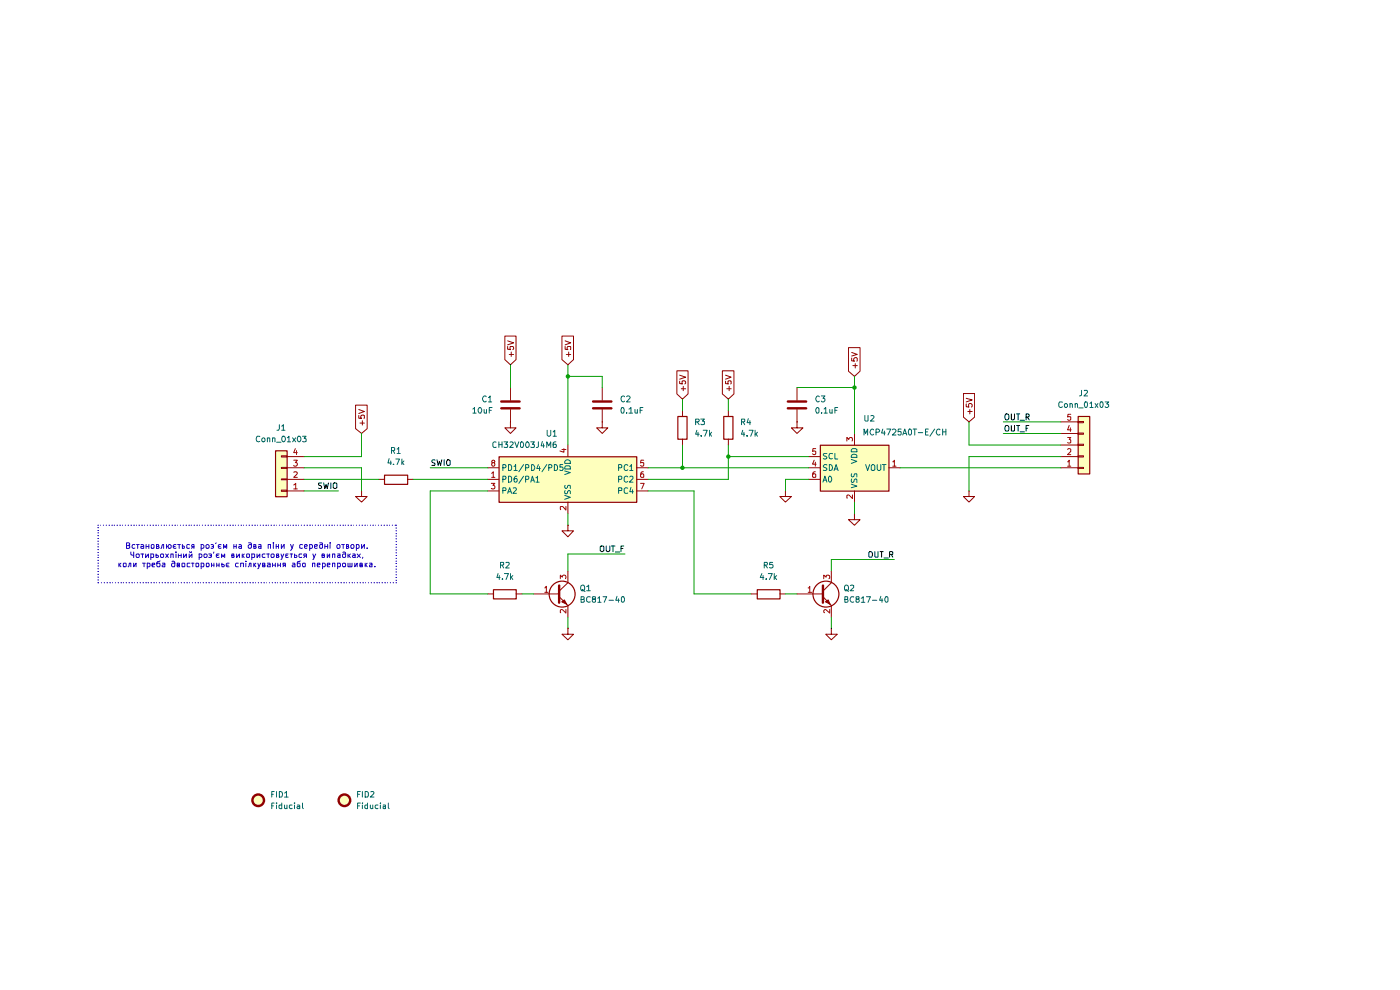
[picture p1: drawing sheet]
<svg xmlns="http://www.w3.org/2000/svg" width="297mm" height="210mm" viewBox="0 0 297 210" stroke-linecap="round" stroke-linejoin="round" font-family="sans-serif">
<g fill="#feffbd">
<path d="M58.4 95.6h2.5v9.7h-2.5z"/>
<path d="M105.8 96.9h29.2v9.6h-29.2z"/>
<path d="M228.7 88.3h2.4v12.2h-2.4z"/>
<path d="M174 94.4h14.5v9.7h-14.5z"/>
<circle cx="54.8" cy="169.8" r="1.23"/>
<circle cx="73.1" cy="169.8" r="1.23"/>
</g>
<path d="M160.7 125.1h4.8v1.9h-4.8z" fill="none" stroke="#8f0000" stroke-width=".25"/>
<path d="M159.3 126h1.3M165.4 126h1.2M174.6 126.6l1.8 1.8M175.2 127.7l.5-.4 .4 .9zM176.4 133.3v1.2h1.2l-1.2 1.2-1.2-1.2h1.2M176.4 133.3h.1M176.4 123.6l-1.8 1.8" fill="none" stroke="#8f0000" stroke-width=".21"/>
<path d="M174.6 124.2v3.6" fill="none" stroke="#8f0000" stroke-width=".51"/>
<path d="M175.2 127.7l.5-.4 .4 .9z" fill="#8f0000"/>
<g fill="none" stroke="#8f0000" stroke-width=".25">
<path d="M58.5 95.6h2.4v9.8h-2.4zM143.8 88.3h2v4.9h-2zM153.5 88.3h2v4.9h-2z"/>
<circle cx="175.2" cy="126" r="2.75"/>
</g>
<g fill="none" stroke="#8f0000" stroke-width=".21">
<path d="M107.1 71.3h2.4v5l-1.2 1.1-1.2-1.1zM107.7 73.5v.6l.6 .1-.1-.6 .6-.1 .2 .2-.2 .5M107.7 72.3l1.3 .4-1.3 .4M108 75.2h1M108.5 74.7v.9M119.2 71.3h2.5v5l-1.2 1.1-1.3-1.1zM119.9 73.5v.6l.6 .1-.2-.2 .1-.4 .6-.1v.7M119.9 72.3l1.2 .4-1.2 .4M120.1 75.2h1M120.6 74.7v.9M143.6 78.7h2.4v4.9l-1.2 1.1-1.2-1.1zM144.2 79.6l1.3 .4-1.3 .4"/>
<path d="M153.2 78.7h2.5v4.9l-1.2 1.1-1.3-1.1zM153.9 79.6l1.2 .4-1.2 .4M59.7 96.7h1.2v.2h-1.2zM59.7 99.1h1.2v.3h-1.2zM60.9 99.2h3.6M60.9 96.9h3.6M75.4 85.9h2.5v5l-1.2 1-1.3-1zM76.1 88.1v.6h.6l-.2-.4 .3-.2h.5l-.1 .6M76.1 86.9l1.2 .4-1.2 .4M76.4 89.7h.9M76.9 89.2v1M108.3 82.2v2.7"/>
<path d="M108.3 86.9v2.6M144.2 80.9v.5h.6l-.1-.5h.7l.1 .4-.2 .1M144.5 82.5h1M144.8 87.1v1.2M144.8 93.1v1.3M144.9 82v.9M153.9 80.9v.5h.6l-.1-.5h.7l-.1 .5M154.2 82.5h.9M154.5 87.1v1.2M154.5 93.1v1.3M154.7 82v.9M169.1 82.2v2.7"/>
<path d="M169.1 86.9v2.6M59.7 101.6h1.2v.2h-1.2zM59.7 104h1.2v.2h-1.2zM60.9 104.1h3.6M60.9 101.7h3.6M166.6 104.1v1.2h1.3l-1.3 1.2-1.2-1.2h1.2M166.6 104.1h.1M118.6 126.6l1.9 1.8M119.2 127.7l.5-.4 .5 .9zM120.5 123.6l-1.9 1.8M169.1 126h5.5M176.4 121.2v2.4"/>
<path d="M176.4 128.4v2.5"/>
</g>
<path d="M62.3 97.6h.8l-.4 .5 .4 .2v.3l-.3 .3h-.3l-.2-.2M62.7 95.2l-.4 .8h.8M62.9 95.6v.8M62.3 102.9l.4-.4v1.2M62.3 100.2l.5-.1 .3 .2-.8 1h.8M62.3 103.7h.8M171.4 124.7h.2l.2-.3v1.2M171.4 125.6h.8M174.7 122.8v-.8l.6 .4v-.3h.6l.1 .5-.2 .2M176 129.3v.7l-.9-.7-.4 .2 .2 .5" fill="none" stroke="#b70000" stroke-width=".21"/>
<path d="M106.3 86.6h3.9M106.3 85.2h3.9M167.1 86.6h3.9M167.1 85.2h3.9M118.6 124.2v3.6" fill="none" stroke="#8f0000" stroke-width=".51"/>
<path d="M127.3 116l.2-.2h.4l.2 .2v.8l-.3 .2-.5-.2zM128.6 115.8v1l.3 .2 .4-.1 .1-.1v-1M129.7 115.8h.8M130 115.8v1.2M130.6 117.1h.9M131.7 116.3h.5M132.3 115.8h-.6v1.2" fill="none" stroke="#0f0f0f" stroke-width=".21"/>
<path d="M119.2 127.7l.5-.4 .5 .9z" fill="#8f0000"/>
<g fill="none" stroke="#8f0000" stroke-width=".25">
<path d="M105.9 96.9h29.2v9.7h-29.2zM174 94.4h14.6v9.8h-14.6zM228.7 88.3h2.5v12.2h-2.5zM81.6 100.8h4.9v1.9h-4.9zM104.7 125.1h4.8v1.9h-4.8z"/>
<circle cx="119.3" cy="126" r="2.75"/>
</g>
<g fill="none" stroke="#8f0000" stroke-width=".21">
<path d="M180 73.7h2.5v5l-1.2 1.1-1.3-1.1zM180.7 75.9v.6l.6 .1-.2-.1v-.4l.3-.2h.3l.2 .1-.1 .6M180.7 74.8l1.2 .4-1.2 .3M180.9 77.6h1M181.4 77.1v1M103.5 99.2h2.3M108.3 89.5v1.3h1.2l-1.2 1.1-1.2-1.1h1.2M108.3 89.5h.1M120.5 94.4v2.5M127.8 89.5v1.3h-1.2l1.2 1.1 1.1-1.1h-1.1M127.8 89.5h.1M127.8 82.2v2.7"/>
<path d="M127.8 86.9v2.6M135 99.2h2.5M169.1 89.5v1.3h1.2l-1.2 1.1-1.2-1.1h1.2M169.1 89.5h.1M171.5 99.2h2.5M171.5 96.9h2.5M181.3 91.9v2.5M188.5 99.2h2.5M204.4 83.5h2.4v5l-1.2 1-1.2-1zM205 85.7v.6l.6 .1-.1-.6 .2-.2h.3l.2 .2v.4l-.1 .2M205 84.5l1.2 .3-1.2 .5M205.3 87.3h.9"/>
<path d="M205.7 86.9v.9M225 99.2h3.7M225 96.9h3.7M225 94.4h3.7M225 91.9h3.7M225 89.5h3.7M228.7 89.4h1.2v.3h-1.2zM228.7 91.9h1.2v.2h-1.2zM228.7 94.2h1.2v.3h-1.2zM228.7 96.7h1.2v.2h-1.2zM228.7 99.1h1.2v.3h-1.2zM76.7 104.1v1.2h-1.3l1.3 1.2 1.2-1.2h-1.2"/>
<path d="M76.7 104.1h.1M80.3 101.7h1.2M86.4 101.7h1.2M103.5 101.7h2.3M103.5 104.1h2.3M120.5 111.4v1.2h-1.3l1.3 1.3 1.2-1.3h-1.2M120.5 111.4h.1M120.5 106.5v2.5M135 101.7h2.5M135 104.1h2.5M171.5 101.7h2.5M181.3 109v1.2h1.2l-1.2 1.2-1.3-1.2h1.3"/>
<path d="M181.3 109h.1M181.3 104.1v2.4M205.6 104.1v1.2h1.2l-1.2 1.2-1.2-1.2h1.2M205.6 104.1h.1M103.5 126h1.1M109.5 126h1.2M113.2 126h5.4M120.5 133.3v1.2h1.2l-1.2 1.2-1.3-1.2h1.3M120.5 133.3h.1M120.5 121.2v2.4M120.5 128.4v2.5"/>
</g>
<g fill="none" stroke="#b70000" stroke-width=".21">
<path d="M104.6 98.1h-.2a.31 .31 0 0 1 .1-.4 .31 .31 0 0 1 .4 .1v.3h-.3l-.3 .3 .1 .4 .2 .1 .4-.3v-.2l-.3-.3M119.2 95.3h.9M119.6 95.2v.7l-.8-.2M136.6 97.6h-.6l-.1 .6 .6-.1 .1 .6-.2 .2h-.3l-.2-.2M172.7 97.6l-.3 .9h.7M173 98v.9M173.1 95.2h-.6l-.1 .6h.7v.5l-.2 .1h-.4l-.1-.1M179.7 93.6v-.8l.4 .4 .2-.4 .5 .1v.7M189.4 98h.2l.1-.4v1.3M189.4 98.9h.7M226.5 98h.1l.2-.4v1.3M226.5 95.3l.1-.1h.4l.2 .1v.5l-.7 .6h.7"/>
<path d="M226.5 92.8h.7l-.4 .4 .4 .2v.5h-.7M226.5 98.9h.7M226.8 90.3l-.3 .9h.7M227.1 90.8v.7M227.2 87.9h-.6l-.1 .6 .6-.1 .1 .6-.2 .2h-.4l-.1-.2M104.2 102.5h.8l-.4 .5 .4 .2-.1 .4h-.7M104.3 100.4l.3-.3v1.2M104.3 101.3h.7M120.1 107.4v.8l-.7-.8-.5 .1 .1 .6M135.9 102.5h.7l-.5 1.2M136.5 100.1l-.4 .1a.94 .94 0 0 0 0 1.1l.5-.1v-.5l-.5-.2-.2 .3M173 100.1l-.5 .1-.1 .9 .1 .2 .6-.1v-.5l-.2-.2-.4 .1-.1 .2"/>
<path d="M180.8 105v.7l-.8-.7-.3 .1v.6M115.6 124.7l.3-.3v1.2M115.6 125.6h.6M118.9 122.8v-.8l.4 .4 .1-.3h.6v.7M120.1 129.3v.7l-.9-.7-.3 .2 .1 .5"/>
</g>
<g fill="none" stroke="#0f0f0f" stroke-width=".21">
<path d="M92.3 97.6h-.6v.4l.5 .2 .1 .3-.1 .2h-.6M92.7 97.5l.3 1.2 .2-.8 .3 .8 .2-1.2M94.2 97.5v1.2M95 97.5l.5 .2v.8l-.2 .2h-.4a.86 .86 0 0 1 .1-1.2zM213.4 87.8a.46 .46 0 0 1 .6 .4v.4a.46 .46 0 0 1-.6 .5 .86 .86 0 0 1 0-1.3zM213.4 90.3a.46 .46 0 0 1 .6 .4l-.1 .7h-.5a.86 .86 0 0 1 0-1.1zM214.5 87.8v1.1l.2 .2h.3l.2-.3v-1M214.5 90.3l.1 1.1h.5l.1-.1v-1M215.6 87.8h.7M215.6 90.3h.7M216 87.8v1.3M216 90.3v1.1"/>
<path d="M216.4 89.2h.9M216.4 91.6h.9M217.7 88.5l.6-.1v-.5l-.6-.1v1.3M217.7 90.8h.3M217.9 88.5l.5 .6M218.3 90.3h-.6v1.1M68.2 102.4h-.6v.6l.6 .1v.3l-.2 .2-.4-.1M68.7 102.4l.2 1.2 .3-.8 .2 .8 .3-1.2M70.2 102.4v1.2M70.7 102.6l.2-.2h.4l.2 .2v.9l-.3 .1-.5-.1zM184.3 117.2l.5-.2a.86 .86 0 0 1 .1 1.2h-.4l-.2-.2zM185.6 117v1l.2 .2 .5-.1v-1.1"/>
<path d="M186.7 117h.7M187 117v1.2M187.5 118.4h1M188.7 117.6h.6l.1-.5-.7-.1v1.2M189.1 117.6l.3 .6"/>
</g>
<g fill="none" stroke="#8f0000" stroke-width=".51">
<path d="M125.8 86.6h3.9M125.8 85.2h3.9"/>
<circle cx="54.8" cy="169.8" r="1.23"/>
<circle cx="73.1" cy="169.8" r="1.23"/>
</g>
<g fill="none" stroke="#006665" stroke-width=".21">
<path d="M106.7 99.2l.6-.1v-.5l-.6-.1v1.3M107.9 98.5l.5 .1 .1 .3v.6l-.3 .3h-.3zM109 99l.4-.5v1.3M109 99.8h.7M111.1 98.5l-1 1.6M111.5 99.2l.7-.1v-.4l-.2-.2h-.5v1.3M112.8 98.5a.64 .64 0 0 1 .7 .7 .64 .64 0 0 1-.7 .6zM114.2 98.5l-.3 .9h.7M114.5 99v.8M116 98.5l-1 1.6M116.4 99.2l.6-.1v-.5l-.6-.1v1.3M117.6 98.5a.52 .52 0 0 1 .7 .4v.6a.52 .52 0 0 1-.7 .3z"/>
<path d="M119.4 98.5h-.6v.6h.4l.3 .2-.1 .4-.4 .1-.2-.2M119.8 99.9l1.2 .3-1.2 .5M119.9 99l.2-.2h.6l.3 .2v.5h-1.2zM119.9 97.8a.72 .72 0 0 1 1.1 0v.5h-1.2zM131.2 99.2l.7-.1v-.4l-.2-.2h-.5v1.3M133.2 98.7l-.1-.1a.42 .42 0 0 0-.7 .3v.6l.2 .2 .3 .1 .3-.2M133.6 99l.3-.5v1.3M133.6 99.8h.7M175.4 98.6l-.5-.1-.2 .3 .1 .3 .6 .4-.2 .3-.5-.1M175.4 96.2h-.6l-.1 .1 .2 .5h.3l.2 .2-.1 .3h-.6M175.9 98.5a.64 .64 0 0 1 .7 .7 .64 .64 0 0 1-.7 .6zM176.6 96.3l-.5-.1a.61 .61 0 0 0-.3 .8 .61 .61 0 0 0 .8 .3"/>
<path d="M177 99.8l.4-1.3 .4 1.3M177 99.5h.6M177.1 96.2v1.2h.6M180.6 97.4l1.2 .5-1.2 .4M180.7 95.3l.1-.1h.7l.3 .1v.5h-1.2zM180.8 96.4h.8l.2 .2v.4h-1.2zM183.6 98.5l.5 1.3 .4-1.3M185.1 98.5h.2l.3 .3v.8l-.3 .2-.5-.2v-.8zM186.1 98.5v1.1l.2 .2h.3l.3-.2v-1.1M187.2 98.5h.8M187.5 98.5v1.3M106.7 101.7l.6-.1v-.5l-.6-.1v1.3"/>
<path d="M106.7 104.1h.6v-.6h-.6v1.1M107.7 104.6l.4-1.1 .4 1.1M107.8 104.3h.6M107.9 101l.5 .1 .1 .2v.6l-.3 .4h-.3zM108.9 103.5h.4l.3 .3-.8 .8h.8M109.6 101h-.2a.93 .93 0 0 0-.3 1.2h.5l.1-.5-.1-.2h-.5l-.1 .2M111.1 101l-1 1.5M111.5 101.7h.5l.2-.2v-.3l-.2-.2h-.5v1.3M112.6 102.3l.3-1.3 .5 1.3M112.7 101.9h.6M113.7 101.3h.2l.1-.3v1.3M113.7 102.3h.7"/>
<path d="M119.8 105.1l1.2 .4-1.2 .4M119.9 104.1v.6h.3l.4-.6 .4 .1v.5M119.9 103l-.1 .4 .3 .2 .3-.2 .2-.4h.3l.1 .6M131.2 101.7h.5l.2-.2v-.3l-.2-.2h-.5v1.3M131.2 104.1h.6l.1-.6h-.7v1.1M133.2 101.2l-.4-.2-.4 .3v.6l.2 .3 .3 .1 .3-.2M133.2 103.5h-.1a.45 .45 0 0 0-.7 .2v.7l.2 .2h.6M133.6 101.2l.2-.2h.3l.2 .2v.3l-.8 .8h.8M133.9 103.4l-.3 .9h.8M134.2 103.9v.7M174.6 102.3l.4-1.3 .4 1.3M174.7 101.9h.6"/>
<path d="M176 101a.68 .68 0 0 1 .5 .6 .68 .68 0 0 1-.5 .7l-.2-.3v-.7zM180.6 102.7l1.2 .4-1.2 .4M180.7 101.6v.7l.2 .1 .3-.3v-.2l.4-.3 .2 .2v.6M180.7 100.5l-.1 .4 .2 .3 .3-.1 .3-.6h.3l.1 .7"/>
</g>
<g fill="none" stroke="#009b00" stroke-width=".21">
<path d="M108.3 77.4v4.8M120.5 77.4v17M120.5 79.8h7.3v2.4M181.3 79.8v12.1M64.5 99.2h12.2v4.9M76.7 91.9v5h-12.2M91.3 99.2h12.2M137.5 99.2h34M144.8 84.7v2.4M144.8 94.4v4.8M154.5 94.4v7.3h-17M154.5 84.7v2.4"/>
<path d="M154.5 96.9h17M169.1 82.2h12.2M191 99.2h34M205.6 89.5v4.9h19.4M212.8 89.5h12.2M212.8 91.9h12.2M225 96.9h-19.4v7.2M64.5 104.1h7.3M64.5 101.7h15.8M87.6 101.7h15.9M103.5 104.1h-12.2v21.9h12.2M120.5 109v2.4"/>
<path d="M132.6 117.5h-12.1v3.7M137.5 104.1h9.7v21.9h12.1M171.5 101.7h-4.9v2.4M181.3 106.5v2.5M189.7 118.7h-13.3v2.5M110.7 126h2.5M120.5 130.9v2.4M166.6 126h2.5M176.4 130.9v2.4"/>
</g>
<g fill="none" stroke="#1800c7" stroke-width=".21">
<path d="M20.7 111.4h.1M20.7 119.5h.1M20.7 118.9h.1M20.7 118.3h.1M20.7 117.8h.1M20.7 117.2h.1M20.7 116.6h.1M20.7 116h.1M20.7 115.4h.1M20.7 114.8h.1M20.7 114.2h.1M20.7 113.6h.1"/>
<path d="M20.7 113h.1M20.7 112.5h.1M20.7 111.9h.1M21.3 111.4h.1M21.9 111.4h.1M22.5 111.4h.1M23.1 111.4h.1M23.7 111.4h.1M24.2 111.4h.1M24.8 111.4h.1M25.2 119.5v.7M25.3 119.8l.4 .4"/>
<path d="M25.4 111.4h.1M25.7 119.5l-.5 .4M26 111.4h.1M26.2 119.5h.6l-.1 .7-.5-.1zM26.6 111.4h.1M26.8 115.7h.5l.2-.4-.2-.2h-.5v1.2h.5l.2-.1v-.4l-.2-.1M27.2 111.4h.1M27.8 111.4h.1M27.8 117.1v.6l.6 .1M28.4 111.4h.1M28.4 119.5v.7l.5-.7v.7M28.4 117.1v1.2"/>
<path d="M28.6 115.6h-.5l-.1 .5a.36 .36 0 0 0 .6 .1M28.9 117.7l.1-.2h.5v.7h-.5zM29 111.4h.1M29 115.5h.5M29.2 115.5v.8M29.5 111.4h.1M29.9 115.6h.5l.1 .7M29.9 117.5h.6M30.1 111.4h.1M30.2 117.5v.8M30.2 119.5h.6M30.5 115.8l-.6 .1v.3h.6"/>
<path d="M30.6 119.5v.7M30.6 111.4h.1M30.9 117.5v.8l.6-.8v.8M31 115.9h.6M31 115.5v.8M31.2 111.4h.1M31.6 115.5v.8M31.8 111.4h.1M32 118.2h.6l-.1-.7h-.5v1.2M32.1 115.7l.2-.2 .4 .2v.5h-.6zM32.3 119.9l.5-.2v-.2h-.5v.1v.6h.5M32.4 111.4h.1"/>
<path d="M33 111.4h.1M33.1 117.5v.8h.3l.2-.2-.2-.3h-.3M33.2 115.9h.4l.1-.2-.2-.2h-.3v.8h.4l.2-.2-.3-.2M33.6 111.4h.1M33.9 119l-.6 .3v.8l.1 .1h.5v-.7h-.6M34 117.7l.2-.2h.4v.7h-.5zM34.1 116.3l.2-.1 .2-.7h.2v.8M34.2 111.4h.1M34.5 119.5h.5v.7h-.5l-.1-.2 .6-.3M34.8 111.4h.1M35.1 117.5l.6 .8M35.3 111.4h.1"/>
<path d="M35.3 115.9h.3M35.3 115.5v.8M35.6 115.7l.5-.2 .2 .2-.1 .5h-.5zM35.7 117.5l-.6 .8M35.9 111.4h.1M36.2 118.3v-.8h.5v.8M36.5 111.4h.1M36.5 119.1l.3-.1 .3 .3-.1 .9h-.4l-.2-.1v-.5l.2-.1h.5M36.7 115.9h.5M37.1 111.4h.1M37.3 115.6l-.3-.1-.3 .2 .1 .5h.5M37.3 117.1v.1"/>
<path d="M37.3 117.5v.8M37.6 119.9l.4-.1v-.3h-.4v.7h.5v-.3h-.3M37.7 111.4h.1M37.7 115.5h.6M37.8 117.9h.6M37.8 117.5v.8M38 115.5v.8M38.3 111.4h.1M38.4 117.5v.8M38.6 119.5h.6l-.1 .7-.5-.1zM38.7 115.5v.8l.4-.1v-.3l-.4-.1M38.9 111.4h.1"/>
<path d="M38.9 117.5v.8l.6-.8v.8M39.5 111.4h.1M40 111.4h.1M40.1 117.5v.8l.6-.8v.8M40.2 115.6l-.4-.1-.2 .2v.5h.6M40.2 117l.1 .2h.3v-.2M40.3 119.5h-.6v.6l.6 .1M40.6 111.4h.1M40.6 119.5h.5M40.9 116l-.3 .3M40.9 119.5v.7M41.1 111.4h.1"/>
<path d="M41.1 116h-.3l-.2-.2 .2-.3h.3v.8M41.6 119.5h.5v.7l-.5-.1zM41.7 111.4h.1M42.2 118.2h.6v-.5l-.1-.2h-.5v1.2M42.3 111.4h.1M42.7 115.6l.3-.1 .3 .2-.1 .5h-.5M42.7 115.5v1.3M42.9 111.4h.1M43.3 117.5h.5l.1 .2v.5h-.6zM43.5 111.4h.1M43.7 115.7l.4-.2 .3 .2-.1 .5h-.5zM43.8 119.5h.5v.7l-.5-.1z"/>
<path d="M44.1 111.4h.1M44.3 117.5h.5l.1 .2-.3 .2 .3 .1-.1 .2h-.5M44.5 117.9h.1M44.7 111.4h.1M44.8 115.6l.3-.1 .2 .2-.2 .2 .2 .3-.2 .1-.3-.1M44.9 119.9h.5M44.9 119.5v.7M45 115.9h.1M45.3 111.4h.1M45.4 117.1l-.1 .2M45.4 119.5v.7M45.8 111.4h.1"/>
<path d="M45.9 115.1l-.2 .2M45.9 117.9h.4M46 119.9h.5M46 119.5v.7M46.3 115.9h.4M46.4 111.4h.1M46.5 117.5h-.5l-.1 .5a.36 .36 0 0 0 .6 .2M46.5 119.5v.7M46.9 115.6h-.5l-.1 .5a.36 .36 0 0 0 .6 .1M47 111.4h.1M47 118.3v-.8l.3 .6 .4-.6v.8M47.1 119.5v.7h.4l.1-.3-.2-.2h-.3"/>
<path d="M47.4 116.3v-.8l.3 .7 .4-.7v.8M47.6 111.4h.1M48 119.9h.4M48.2 111.4h.1M48.6 119.5h-.4l-.2 .1v.5l.2 .1h.4M48.8 111.4h.1M49.2 117.9h.4v-.4h-.4v.8h.3l.2-.3-.3-.1M49.4 111.4h.1M49.6 115.9h.5M49.6 115.5v.8M50 111.4h.1M50.1 115.5v.8"/>
<path d="M50.2 117.5v.8l.6-.8v.8M50.5 111.4h.1M50.5 119.5h-.4l-.1 .1v.5l.1 .1h.4M50.7 115.6h.4l.1 .7M51.1 111.4h.1M51.2 115.8l-.5 .1-.1 .2 .2 .2 .4-.1M51.4 117.5v.8M51.5 117.9l.3 .4M51.6 111.4h.1M51.8 117.5l-.4 .4M52.2 119v.1M52.2 119.5v.7"/>
<path d="M52.2 111.4h.1M52.3 117.6l.5-.1 .1 .7h-.6zM52.7 115.1h.5l.1 .2v.9h-.6v-.5l.2-.2 .4 .2M52.8 111.4h.1M53.4 111.4h.1M53.4 118.2h.6l-.1-.7h-.5v1.2M53.8 115.9h.5v-.3l-.5-.1v.8h.4l.2-.2-.3-.2M53.8 119.5v.7M53.9 119.8l.4 .4M54 111.4h.1M54.3 119.5l-.5 .4M54.5 117.5v.8l.6-.8v.8"/>
<path d="M54.6 111.4h.1M54.7 119.5l.2 .7M54.9 115.6h.5v.7M55.2 111.4h.1M55.3 119.5l-.4 1.1h-.2M55.4 115.8l-.5 .1v.3h.5M55.7 119.9l.4-.1v-.3h-.4v.7h.5v-.3h-.2M55.8 111.4h.1M56.2 117.5h-.4l-.2 .2 .1 .5h.5M56.4 111.4h.1M56.6 117.5h.5M56.7 119.5h.5l.1 .1v.6h-.6v-.3l.6-.2"/>
<path d="M56.9 111.4h.1M56.9 116.3v-.8h.5v.8M56.9 117.5v.8M57.5 111.4h.1M57.5 117.7l.2-.2h.3l.2 .2-.1 .5h-.5zM57.8 119.9h.6M57.8 119.5v.7M58 115.1v.1M58 115.5v.8M58.1 111.4h.1M58.4 119.5v.7M58.6 115.9h.5"/>
<path d="M58.6 115.5v.8M58.7 111.4h.1M58.7 117.9h.4v-.4h-.4v.8h.3l.2-.3-.3-.1M58.9 119.9h.6M58.9 119.5v.7M59.1 115.5v.8M59.3 111.4h.1M59.5 119.5v.7M59.6 117.5l.3 .8M59.7 115.5v.8l.6-.8v.8M59.9 111.4h.1M60.2 117.5l-.4 1.1-.2 .1"/>
<path d="M60.3 119.9l-.3 .3M60.4 111.4h.1M60.5 119.9h-.5v-.4h.5v.7M60.6 117.9h.4M61 111.4h.1M61.1 117.5l-.5 .1v.6h.5M61.5 117.5h.6M61.6 111.4h.1M61.6 115.5l.4 .8M61.8 117.5v.8M62.1 119.5h.4l.1 .1v.6h-.5l-.1-.2 .6-.3M62.1 111.4h.1"/>
<path d="M62.2 115.5l-.2 .8-.4 .5M62.5 117.5v.8h.3l.2-.2-.2-.3h-.3M62.7 111.4h.1M63.3 111.4h.1M63.7 119l-.6 .3 .1 .9h.4l.1-.7h-.6M63.9 111.4h.1M64 117.5h-.5l-.1 .2 .1 .5h.5M64.2 115.6l-.4-.1-.2 .2v.5h.6M64.3 119.5h.5l-.1 .7h-.4zM64.5 111.4h.1M64.6 115.9l.6-.1-.2-.3-.3 .1-.1 .6 .2 .1 .3-.1M64.8 117.9l-.4 .4"/>
<path d="M65 117.9h-.4l-.2-.1 .1-.3h.5v.8M65.1 111.4h.1M65.7 111.4h.1M65.7 115.6l.3-.1 .3 .2-.1 .5h-.5M65.7 115.5v1.3M66.3 111.4h.1M66.4 117.5l.2 .8M66.7 115.9l.6-.1v-.2l-.4-.1-.2 .2v.5l.2 .1 .4-.1M66.9 111.4h.1M67 117.5l-.5 1.1-.1 .1M67.3 119.9l.6-.2-.1-.2h-.4l-.1 .1 .1 .6h.4M67.5 111.4h.1"/>
<path d="M67.8 115.1l.6 .1v1h-.6v-.5l.2-.2 .4 .2M68 111.4h.1M68.3 117.9h.4v-.4h-.4v.8l.5-.1v-.3h-.1M68.6 111.4h.1M68.9 115.9h.6M68.9 115.5v.8M69.2 111.4h.1M69.4 117.5v.8l.5-.8v.8M69.4 119.9l.6-.2-.1-.2h-.4l-.1 .1 .1 .6h.4M69.5 115.5v.8M69.8 111.4h.1M70 115.1v.1"/>
<path d="M70 115.5v.8M70.4 111.4h.1M70.5 118.3v-.8h.5v.8M70.9 111.4h.1M71.5 115.7l.2-.2 .3 .1v.6h-.5zM71.5 111.4h.1M71.6 117.5h.5v.8M72.1 111.4h.1M72.1 117.8l-.5 .1v.3h.5M72.5 115.5h.6M72.6 119.6l.2-.1h.4v.7h-.4l-.2-.1zM72.7 111.4h.1"/>
<path d="M72.7 117.2a.36 .36 0 0 1 .6 .1l-.1 .9h-.5l-.1-.5 .2-.2 .5 .1M72.8 115.5v.8M73.2 111.4h.1M73.5 115.9h.4v-.3l-.4-.1v.8h.3l.2-.2-.3-.2M73.8 111.4h.1M73.8 119.5v.7h.9v-.7M73.8 117.5v.8M74 117.9l.3 .4M74.2 119.5v.7M74.3 117.5l-.5 .4M74.4 111.4h.1M74.4 115.7l.3-.2 .3 .1v.6h-.5z"/>
<path d="M74.8 117.5h.5l.1 .8M75 111.4h.1M75.3 119.5v.7l.5-.7v.7M75.4 117.8l-.6 .1v.1l.1 .3 .5-.1M75.6 111.4h.1M75.6 115.6l.3-.1 .3 .2-.1 .5h-.5M75.6 115.5v1.3M75.8 117.5l.7 .8M76.2 111.4h.1M76.4 119.9h.3l.2-.3-.1-.1h-.4v.7h.5v-.3h-.2M76.5 117.5l-.7 .8M76.7 115.5v.8l.6-.8v.8"/>
<path d="M76.8 111.4h.1M77 118.2l-.1 .2M77.4 111.4h.1M77.5 119.5v.7M77.6 119.8l.3 .4M77.9 116.2v.1M77.9 119.5l-.4 .4M78 111.4h.1M78.4 119.5h.5v.7h-.5v-.3l.5-.2M78.6 111.4h.1M79.1 111.4h.1M79.7 111.4h.1"/>
<path d="M80.3 111.4h.1M80.9 111.4h.1M81.4 111.4h.1M82 111.4h.1M82.6 111.4h.1M83.2 111.4h.1M83.8 111.4h.1M84 111.4h.1M84 112h.1M84 112.6h.1M84 113.2h.1M84 113.7h.1"/>
<path d="M84 114.3h.1M84 114.9h.1M84 115.5h.1M84 116.1h.1M84 116.7h.1M84 117.3h.1M84 117.9h.1M84 118.4h.1M84 119h.1M84 119.5h.1M20.7 123.6h.1M20.7 123h.1"/>
<path d="M20.7 122.4h.1M20.7 121.8h.1M20.7 121.2h.1M20.7 120.6h.1M20.7 120.1h.1M20.9 123.6h.1M21.5 123.6h.1M22.1 123.6h.1M22.7 123.6h.1M23.3 123.6h.1M23.9 123.6h.1M24.5 123.6h.1"/>
<path d="M25.1 123.6h.1M25.7 123.6h.1M26.2 123.6h.1M26.8 123.6h.1M27.2 120.2l.1-.1 .1-.6h.4v.7M27.3 123.6h.1M27.9 123.6h.1M28.5 123.6h.1M29.1 123.6h.1M29.7 123.6h.1M30.3 123.6h.1M30.9 123.6h.1"/>
<path d="M31.2 120.2h.5l.1-.1v-.5l-.1-.1h-.5v1.1M31.4 123.6h.1M32 123.6h.1M32.6 123.6h.1M33.2 123.6h.1M33.8 123.6h.1M34.4 123.6h.1M35 123.6h.1M35.6 123.6h.1M36.1 123.6h.1M36.7 123.6h.1M37.3 123.6h.1"/>
<path d="M37.8 123.6h.1M38.4 123.6h.1M39 123.6h.1M39.6 123.6h.1M40.2 123.6h.1M40.8 123.6h.1M41.4 123.6h.1M42 123.6h.1M42.5 123.6h.1M42.7 120.2h.5v-.7h-.5v1.1M43.1 123.6h.1M43.7 123.6h.1"/>
<path d="M44.3 123.6h.1M44.9 123.6h.1M45.5 123.6h.1M46.1 123.6h.1M46.6 123.6h.1M47.2 123.6h.1M47.7 123.6h.1M48.3 123.6h.1M48.9 123.6h.1M49.5 123.6h.1M50.1 123.6h.1M50.7 123.6h.1"/>
<path d="M51.1 120.2v-.7h.5v.7M51.3 123.6h.1M51.9 123.6h.1M52.5 123.6h.1M52.7 120.2l.1-.1 .1-.6h.4v.7M53 123.6h.1M53.6 123.6h.1M54.2 123.6h.1M54.8 123.6h.1M55.4 123.6h.1M56 123.6h.1M56.6 123.6h.1"/>
<path d="M57.1 123.6h.1M57.7 123.6h.1M58.3 123.6h.1M58.8 123.6h.1M59.4 123.6h.1M60 123.6h.1M60.6 123.6h.1M61.2 123.6h.1M61.8 123.6h.1M62.4 123.6h.1M63 123.6h.1M63.6 123.6h.1"/>
<path d="M64.1 123.6h.1M64.7 123.6h.1M65.3 123.6h.1M65.9 123.6h.1M66.3 120.2v-.7h.5v.7M66.5 123.6h.1M67.1 123.6h.1M67.6 123.6h.1M68.2 123.6h.1M68.4 120.2h.4l.2-.1v-.5l-.2-.1h-.4v1.1M68.8 123.6h.1M69.4 123.6h.1"/>
<path d="M69.9 123.6h.1M70.5 123.6h.1M70.5 120.2v-.7h.5v.7M71.1 123.6h.1M71.6 120.2h.5v-.7h-.5v1.1M71.7 123.6h.1M72.3 123.6h.1M72.9 123.6h.1M73.5 123.6h.1M74.1 123.6h.1M74.7 123.6h.1M75.2 123.6h.1"/>
<path d="M75.8 123.6h.1M76.4 123.6h.1M77 123.6h.1M77.6 123.6h.1M78.1 123.6h.1M78.7 123.6h.1M79.3 123.6h.1M79.5 120.1v.1M79.9 123.6h.1M80.4 123.6h.1M81 123.6h.1M81.6 123.6h.1"/>
<path d="M82.2 123.6h.1M82.8 123.6h.1M83.4 123.6h.1M84 120.1h.1M84 120.7h.1M84 121.3h.1M84 121.9h.1M84 122.5h.1M84 123.1h.1M84 123.6h.1"/>
</g>
<g fill="#009b00">
<circle cx="144.8" cy="99.2" r=".47"/>
<circle cx="154.5" cy="96.9" r=".47"/>
<circle cx="120.5" cy="79.8" r=".47"/>
<circle cx="181.3" cy="82.2" r=".47"/>
</g>
<g fill="none" stroke="#006665" stroke-width=".21">
<path d="M55.1 92.6l-.5-.1a.61 .61 0 0 0-.3 .8 .61 .61 0 0 0 .8 .3M55.5 93.1l.3-.2 .3 .1v.6h-.5zM56.7 93l.2-.1 .3 .1v.7M56.7 92.9v.8M57.8 93l.2-.1 .3 .1v.7M57.8 92.9v.8M58.7 93.8h.9M59.3 90.1v.8l-.2 .4h-.3M59.8 90.4l.3-.3v1.2M59.8 91.3h.6M59.9 92.5h.2a.62 .62 0 0 1 .5 .6 .62 .62 0 0 1-.5 .6 .84 .84 0 0 1-.2-1.2zM61 92.9l.3-.4v1.2"/>
<path d="M61 93.7h.6M62.1 92.9l.6 .8M62.7 92.9l-.6 .8M63.2 92.5h.2a.62 .62 0 0 1 .5 .6 .62 .62 0 0 1-.5 .6 .84 .84 0 0 1-.2-1.2zM64.2 92.5h.7l-.4 .5 .4 .1v.5h-.7M82.5 97.3l-.2 .9h.8M82.9 97.8v.7M83.1 95.6l.6-.1v-.4l-.1-.2h-.5v1.3M83.4 95.6l.3 .6M83.5 98.5h.1M84 97.4h.7l-.5 1.1M84.2 95.2l.4-.3v1.3"/>
<path d="M84.2 96.2h.7M85.3 97.4v1.1M85.3 98.1l.4 .4M85.7 97.8l-.4 .4M100.3 86.8l.4-.4v1.2M100.3 87.6h.7M101.6 86.5l.3-.1a.77 .77 0 0 1 .1 1.2h-.3a.78 .78 0 0 1-.1-1.1zM102.7 86.9l.1 .7 .4-.1M103.1 84.2l-.1-.2a.64 .64 0 0 0-.6 .6 .64 .64 0 0 0 .6 .7l.1-.2M103.2 86.9v.7M103.6 84.3l.4-.3v1.3M103.6 85.3h.7"/>
<path d="M103.8 87h.4M104.4 86.4h-.6v1.2M105.2 93.8a.45 .45 0 0 0-.6 .2v.7l.1 .2 .5-.1M105.8 93.7v1.2M105.8 94.3h.7M106.5 93.7v1.2M106.9 93.7h.8l-.4 .5h.3v.7l-.7-.1M108.2 93.8l.4-.1 .3 .4-.8 .8h.8M109.2 93.7l.4 1.2 .5-1.2M110.5 93.8h.1a.6 .6 0 0 1 .6 .4 .6 .6 0 0 1-.3 .7h-.3l-.2-.2zM111.7 93.8l.1-.1a.6 .6 0 0 1 .5 .7 .6 .6 0 0 1-.6 .5l-.2-.4zM112.6 93.7h.8l-.5 .5h.4v.7l-.7-.1"/>
<path d="M114.2 93.7v1l-.4 .2M115.1 93.6l-.3 1h.7M115.3 94.1v.8M116 94.9v-1.2l.4 .9 .4-.9v1.2M116.1 91.3v1l.2 .2h.3l.2-.2v-1M117.3 91.6l.4-.3v1.2M117.3 92.5h.7M117.9 93.7l-.6 .3v.8l.6 .1v-.7h-.5l-.1 .2M131.8 86.5l.4-.1a.86 .86 0 0 1 0 1.2l-.4-.1zM132.5 84.2l-.3-.2a.6 .6 0 0 0-.5 .7 .6 .6 0 0 0 .7 .5l.1-.1M132.9 87.5v.1M132.9 84.2l.2-.2h.3l.3 .2-.8 1.1h.8"/>
<path d="M133.4 86.8l.5-.4v1.2M133.4 87.6h.8M134.7 86.9l.1 .7 .4-.1M135.2 86.9v.7M135.8 87h.4M136.4 86.4h-.6v1.2M147.6 89.5l.6-.1 .1-.3-.1-.2h-.6v1.2M147.8 91.3l-.2 .8h.7M147.9 89.5l.4 .6M148.1 91.7v.8M148.7 88.9h.7l-.4 .4 .4 .1v.6h-.7M148.8 92.4v.1"/>
<path d="M149.2 91.3h.8l-.5 1.2M150.5 91.3v1.2M150.6 92l.4 .5M151 91.7l-.5 .5M157.3 89.5l.7-.1v-.4l-.7-.1v1.2M157.6 91.3l-.3 .8h.7M157.6 89.5l.4 .6M157.8 91.7v.8M158.5 92.4v.1M158.7 88.8l-.2 .9h.8M158.9 91.3h.9l-.5 1.2M159.1 89.2v.9"/>
<path d="M160.2 91.3v1.2M160.4 92l.3 .5M160.7 91.7l-.5 .5M173.2 86.5l.3-.1 .2 .3-.1 .8-.4 .1a.94 .94 0 0 1 0-1.1zM173.8 84.2l-.2-.2a.65 .65 0 0 0-.5 .6 .65 .65 0 0 0 .5 .7l.2-.2M174.2 84h.8l-.4 .5 .4 .2v.3l-.3 .3h-.3l-.2-.2M174.3 87.5v.1M174.8 86.8l.4-.4v1.2M174.8 87.6h.7M176 86.9l.1 .7 .4-.1M176.5 86.9v.7M177.1 87h.4"/>
<path d="M177.7 86.4h-.6v1.2M183.3 92.3v-1.3l.3 .9 .5-.9v1.3M183.5 88.1v1.1l.1 .1 .5-.1v-1.1M184.7 88.2l.5-.1 .2 .4-.7 .8h.7M185.3 91.2l-.2-.2a.6 .6 0 0 0-.5 .7 .6 .6 0 0 0 .6 .5l.1-.1M185.8 91.7l.7-.1 .1-.3-.3-.3h-.5v1.3M187.3 91l-.3 .9h.8M187.6 91.4v.9M188.1 91h.9l-.6 1.3M189.3 91.2l.2-.2h.3l.3 .3-.1 .3-.7 .7h.8M191.2 91h-.6l-.1 .6h.7v.5l-.2 .2h-.3l-.2-.2M191.5 92.3l.4-1.3 .5 1.3"/>
<path d="M191.7 91.9h.6M193 91l.4 .3v.7l-.3 .3a.75 .75 0 0 1-.1-1.3zM193.7 91h.8M194.1 91v1.3M194.8 91.8h.9M196.3 91.6h.5M196.9 91h-.6v1.3h.6M198.3 91l-1 1.5M199.4 91.2l-.2-.2a.6 .6 0 0 0-.6 .7 .6 .6 0 0 0 .8 .5v-.1M200 91.6h.7M200 91v1.3M200.7 91v1.3"/>
<path d="M225.4 85.3h-.6l-.2 .2 .1 .8 .3 .1 .4-.1M225.9 85.7l.3-.1 .3 .2v.4l-.3 .2-.4-.2zM227 85.8l.2-.2 .3 .2v.6M227 85.6v.8M228.1 85.8l.2-.2 .3 .2v.6M228.1 85.6v.8M228.9 86.5h.9M229.4 82.8v1l-.4 .2M230 82.9l.5-.1 .2 .3-.7 .9h.7M230.2 85.3a.59 .59 0 0 1 .6 .3 .59 .59 0 0 1-.2 .7l-.1 .1a.75 .75 0 0 1-.3-1.1zM231.2 85.6l.4-.3v1.1M231.2 86.4h.7"/>
<path d="M232.3 85.6l.6 .8M232.9 85.6l-.6 .8M233.4 85.3h.1a.59 .59 0 0 1 .6 .3 .59 .59 0 0 1-.2 .7l-.1 .1-.4-.1zM234.4 85.3h.8l-.4 .4 .3 .1 .1 .4-.3 .2h-.3l-.2-.1M106.2 119.9l.6-.1v-.4l-.6-.1v1.2M106.5 119.9l.3 .6M107.4 119.4l.5-.1 .1 .3-.7 .9h.7M162.1 119.9l.6-.1v-.5h-.6v1.2M162.4 119.9l.4 .6M163.9 119.3h-.6l-.1 .5h.7v.6h-.7M105.7 121.7l-.3 .8h.7M105.9 122.1v.8"/>
<path d="M106.6 122.8v.1M107 121.7h.9l-.5 1.2M108.3 121.7v1.2M108.5 122.4l.3 .5M108.8 122.1l-.5 .5M123.3 127.2h.4l.2-.3v-.2l-.6-.1v1.2h.5l.1-.1v-.4l-.2-.1M123.4 125l.7 .5M124.5 124.5l.4-.4v1.2M124.5 125.3h.7M125.2 126.7l-.5-.1-.2 .2v.7l.4 .3 .3-.1M125.9 127.1l-.3-.3 .1-.2h.5l.1 .4-.4 .1a.35 .35 0 0 0-.3 .3 .35 .35 0 0 0 .3 .4l.4-.1v-.5l-.1-.1M126.8 126.9l.4-.3v1.2"/>
<path d="M126.8 127.8h.7M127.9 126.6h.8l-.5 1.2M129.2 127.3h.9M130.9 126.5l-.3 .8h.8M131.2 127v.8M132 126.6h.3a.72 .72 0 0 1-.2 1.2l-.3-.3v-.7zM161.6 121.7l-.3 .8h.7M161.9 122.1v.8M162.6 122.8v.1M163 121.7h.8l-.6 1.2M164.3 121.7v1.2M164.3 122.4l.5 .5"/>
<path d="M164.8 122.1l-.5 .5M179.2 127.2h.5l.1-.2-.1-.4h-.5v1.2l.6-.1 .1-.4-.2-.1M179.4 125l.6 .5M180.4 124.2h.7v.4l-.8 .7h.8M181.1 126.7l-.5-.1a.61 .61 0 0 0-.2 .7 .61 .61 0 0 0 .7 .4M181.8 127.1l-.2-.1v-.3l.6-.1v.4l-.6 .2v.5l.4 .1a.35 .35 0 0 0 .3-.4 .35 .35 0 0 0-.3-.3M182.7 126.9l.4-.3v1.2M182.7 127.8h.8M183.8 126.6h.9l-.6 1.2M185.1 127.3h.9M186.9 126.5l-.3 .8h.7M187.1 127v.8"/>
<path d="M187.9 126.6h.3l.2 .2v.7l-.4 .3a.77 .77 0 0 1-.1-1.2zM57.7 170.9h.3M57.7 168.5h.3M58.2 170.3h-.5v1.2M58.2 167.9h-.5v1.2M58.7 170.3v.1M58.7 167.9v1.2M58.7 170.8v.7M59.3 167.9a.66 .66 0 0 1 .6 .4 .66 .66 0 0 1-.2 .8h-.4zM59.8 170.8h-.5l-.1 .1 .1 .5h.5M59.8 170.3v1.2M60.4 170.8v.6h.5"/>
<path d="M60.4 168.2l.4-.3v1.2M60.4 169.1h.7M60.9 170.8v.7M62 170.8h-.5l-.1 .1 .1 .5h.5M62.5 170.3v.1M62.5 170.8v.7M63.1 170.8h.4l.1 .7M63.6 171l-.5 .1-.1 .2 .2 .2 .4-.1M64.2 170.3v1.1l.1 .1M75.9 170.9h.4M75.9 168.5h.4M76.5 170.3h-.6v1.2"/>
<path d="M76.5 167.9h-.6v1.2M76.9 170.3v.1M76.9 167.9v1.2M76.9 170.8v.7M77.5 167.9h.3l.3 .2v.7l-.1 .3h-.5zM78 170.8h-.4l-.2 .1 .1 .5h.5M78 170.3v1.2M78.6 170.8v.6l.1 .1 .4-.1M78.7 168l.4-.1 .2 .3-.7 .9h.7M79.1 170.8v.7M80.2 170.8h-.4l-.2 .1 .1 .5h.5M80.7 170.3v.1"/>
<path d="M80.7 170.8v.7M81.3 170.8h.5v.7M81.8 171l-.5 .1v.3h.5M82.4 170.3v1.1l.1 .1"/>
<circle cx="123.6" cy="124.7" r=".57"/>
<circle cx="179.6" cy="124.8" r=".58"/>
</g>
</svg>
